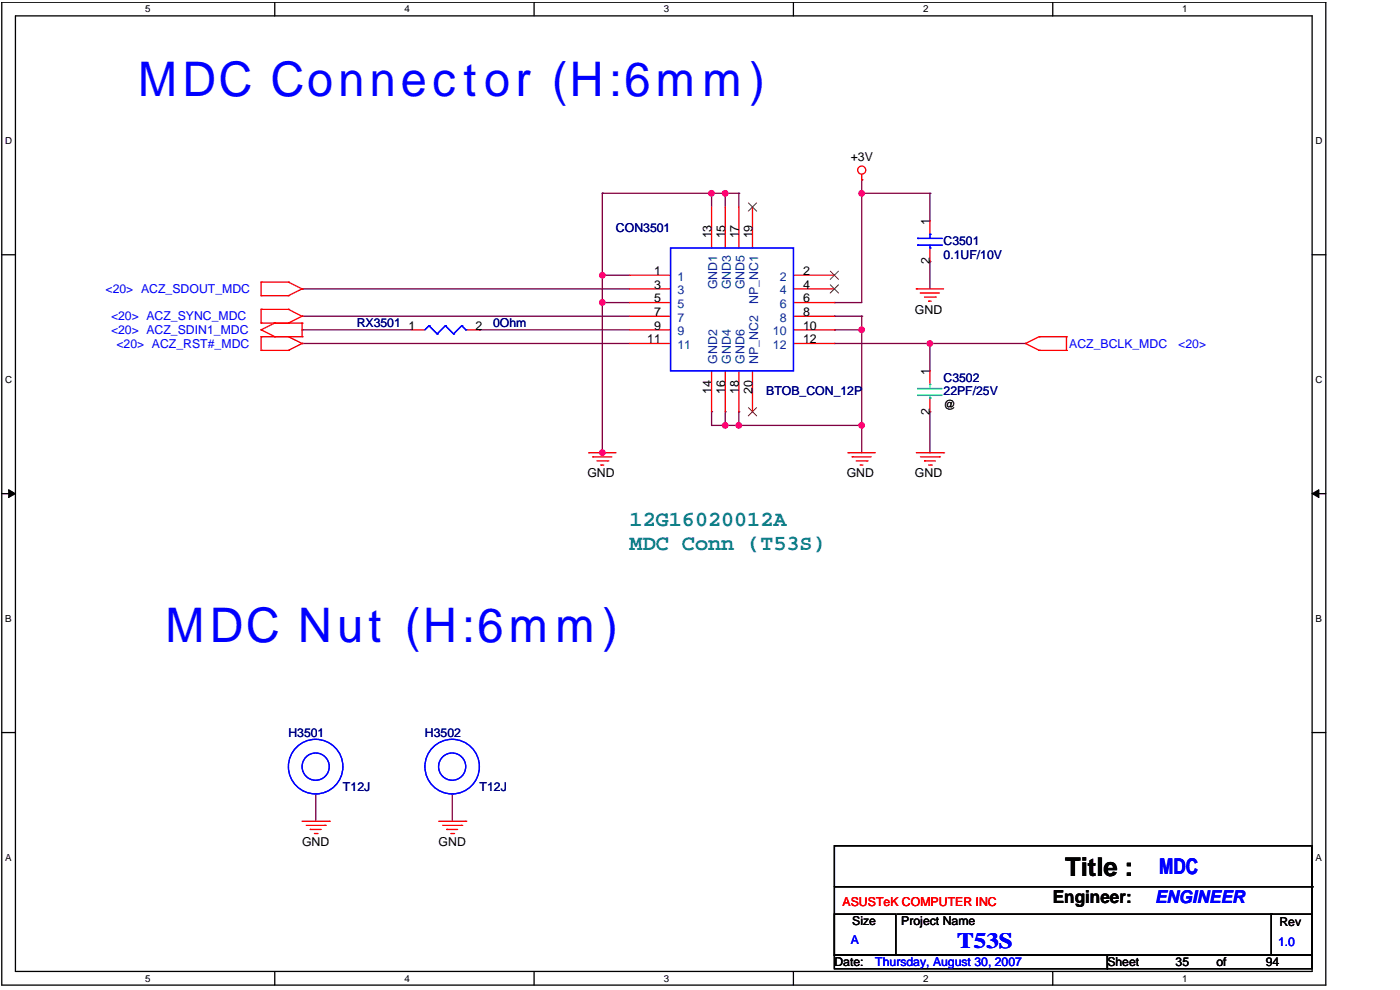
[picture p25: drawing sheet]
<svg xmlns="http://www.w3.org/2000/svg" width="297mm" height="210mm" viewBox="0 0 297 210" stroke-linecap="round" stroke-linejoin="round" font-family="sans-serif">
<defs><g id="words">
<g font-size="10.1" fill="#00f">
<text x="29.3" y="20.3">MDC Connector (H:6mm)</text>
<text x="35.1" y="136.1">MDC Nut (H:6mm)</text>
</g>
<text font-size="5.5" x="225.9" y="185.8">Title :</text>
<g font-size="4.6" fill="#008080">
<text x="133.6" y="111.5">12G16020012A</text>
<text x="133.6" y="116.7">MDC Conn (T53S)</text>
</g>
<g font-size="4.6" fill="#00f">
<text x="245.9" y="185.4">MDC</text>
<text x="203.1" y="201.1">T53S</text>
</g>
<text font-size="3.7" x="223.3" y="191.6">Engineer:</text>
<text font-size="3.7" fill="#00f" x="245.1" y="191.6">ENGINEER</text>
<g font-size="2.6">
<text x="180.5" y="34.1">+3V</text>
<text x="197.3" y="47.7" transform="rotate(-90 197.3 47.7)">1</text>
<text x="150.9" y="50.6" transform="rotate(-90 150.9 50.6)">13</text>
<text x="153.8" y="50.6" transform="rotate(-90 153.8 50.6)">15</text>
<text x="156.7" y="50.6" transform="rotate(-90 156.7 50.6)">17</text>
<text x="159.6" y="50.6" transform="rotate(-90 159.6 50.6)">19</text>
<text x="138.8" y="58.4">1</text>
<text x="170.4" y="58.4">2</text>
<text x="197.3" y="56.1" transform="rotate(-90 197.3 56.1)">2</text>
<text x="138.8" y="61.3">3</text>
<text x="138.8" y="64.2">5</text>
<text x="170.4" y="61.3">4</text>
<text x="170.4" y="64.2">6</text>
<text x="86.6" y="69.9">1</text>
<text x="100.9" y="69.9">2</text>
<text x="138.8" y="67.1">7</text>
<text x="138.8" y="69.9">9</text>
<text x="170.4" y="67.1">8</text>
<text x="170.4" y="69.9">10</text>
<text x="194.1" y="66.5">GND</text>
<text x="137.3" y="72.8">11</text>
<text x="170.4" y="72.8">12</text>
<text x="150.9" y="83.6" transform="rotate(-90 150.9 83.6)">14</text>
<text x="153.8" y="83.6" transform="rotate(-90 153.8 83.6)">16</text>
<text x="156.7" y="83.6" transform="rotate(-90 156.7 83.6)">18</text>
<text x="159.6" y="83.6" transform="rotate(-90 159.6 83.6)">20</text>
<text x="197.3" y="79.5" transform="rotate(-90 197.3 79.5)">1</text>
<text x="197.3" y="87.9" transform="rotate(-90 197.3 87.9)">2</text>
<text x="200.2" y="86.8">@</text>
<text x="124.6" y="101.2">GND</text>
<text x="179.6" y="101.2">GND</text>
<text x="194.1" y="101.2">GND</text>
<text x="64.1" y="179.4">GND</text>
<text x="93" y="179.4">GND</text>
<text x="180.8" y="196.2">Size</text>
<text x="191.2" y="196.2">Project Name</text>
<text x="271.4" y="196.5">Rev</text>
<text x="177" y="204.9">Date:</text>
<text x="234.9" y="204.9">Sheet</text>
<text x="249.4" y="204.9">35</text>
<text x="258.1" y="204.9">of</text>
<text x="268.5" y="204.9">94</text>
</g>
<g font-size="2.6" fill="#000080">
<text x="130.7" y="49.1">CON3501</text>
<text x="200.2" y="52">C3501</text>
<text x="200.2" y="54.9">0.1UF/10V</text>
<text x="75.7" y="69.4">RX3501</text>
<text x="104.6" y="69.4">0Ohm</text>
<text x="162.5" y="83.9">BTOB_CON_12P</text>
<text x="200.2" y="81">C3502</text>
<text x="200.2" y="83.9">22PF/25V</text>
<text x="61.2" y="156.3">H3501</text>
<text x="90.1" y="156.3">H3502</text>
<text x="72.8" y="167.9">T12J</text>
<text x="101.7" y="167.9">T12J</text>
</g>
<g font-size="2.6" fill="#004080">
<text x="143.7" y="59.5">1</text>
<text x="165.4" y="59.5">2</text>
<text x="143.7" y="62.4">3</text>
<text x="143.7" y="65.3">5</text>
<text x="152.2" y="61.4" transform="rotate(-90 152.2 61.4)">GND1</text>
<text x="155.1" y="61.4" transform="rotate(-90 155.1 61.4)">GND3</text>
<text x="157.9" y="61.4" transform="rotate(-90 157.9 61.4)">GND5</text>
<text x="160.8" y="64.4" transform="rotate(-90 160.8 64.4)">NP_NC1</text>
<text x="165.4" y="62.4">4</text>
<text x="165.4" y="65.3">6</text>
<text x="143.7" y="68.2">7</text>
<text x="143.7" y="71.1">9</text>
<text x="164" y="71.1">10</text>
<text x="165.4" y="68.2">8</text>
<text x="143.7" y="74">11</text>
<text x="152.2" y="77.2" transform="rotate(-90 152.2 77.2)">GND2</text>
<text x="155.1" y="77.2" transform="rotate(-90 155.1 77.2)">GND4</text>
<text x="157.9" y="77.2" transform="rotate(-90 157.9 77.2)">GND6</text>
<text x="160.8" y="77.2" transform="rotate(-90 160.8 77.2)">NP_NC2</text>
<text x="164" y="74">12</text>
</g>
<g font-size="2.6" fill="#00f">
<text x="22.4" y="62.2">&lt;20&gt; ACZ_SDOUT_MDC</text>
<text x="23.6" y="70.8">&lt;20&gt; ACZ_SDIN1_MDC</text>
<text x="23.6" y="67.9">&lt;20&gt; ACZ_SYNC_MDC</text>
<text x="24.7" y="73.7">&lt;20&gt; ACZ_RST#_MDC</text>
<text x="226.8" y="73.7">ACZ_BCLK_MDC</text>
<text x="250" y="73.7">&lt;20&gt;</text>
<text x="180.5" y="200.3">A</text>
<text x="271.1" y="200.6">1.0</text>
<text x="185.7" y="204.9">Thursday, August 30, 2007</text>
</g>
<text font-size="2.6" fill="#f00" x="178.7" y="192.2">ASUSTeK COMPUTER INC</text>
<g font-size="2.1">
<text x="30.8" y="2.6">5</text>
<text x="85.8" y="2.6">4</text>
<text x="140.8" y="2.6">3</text>
<text x="195.8" y="2.6">2</text>
<text x="250.8" y="2.6">1</text>
<text x="1.1" y="30.5">D</text>
<text x="279.1" y="30.5">D</text>
<text x="1.1" y="81.2">C</text>
<text x="279.1" y="81.2">C</text>
<text x="1.1" y="131.9">B</text>
<text x="279.1" y="131.9">B</text>
<text x="1.1" y="182.6">A</text>
<text x="279.1" y="182.6">A</text>
<text x="30.8" y="208.2">5</text>
<text x="85.8" y="208.2">4</text>
<text x="140.8" y="208.2">3</text>
<text x="195.8" y="208.2">2</text>
<text x="250.8" y="208.2">1</text>
</g>
</g></defs>
<path d="M.4 .5h280.9v208.5h-280.9zM3.3 3.4h275.1v202.7h-275.1z" fill="none" stroke="#000" stroke-width=".28"/>
<g fill="#fff">
<path d="M30.8 .8h1.1v2.3h-1.1z"/>
<path d="M30.8 206.4h1.1v2.3h-1.1z"/>
</g>
<path d="M58.3 .5v2.9M58.3 206.1v2.9" fill="none" stroke="#000" stroke-width=".28"/>
<g fill="#fff">
<path d="M85.8 .8h1.1v2.3h-1.1z"/>
<path d="M85.8 206.4h1.1v2.3h-1.1z"/>
</g>
<path d="M113.3 .5v2.9M113.3 206.1v2.9" fill="none" stroke="#000" stroke-width=".28"/>
<g fill="#fff">
<path d="M140.8 .8h1.2v2.3h-1.2z"/>
<path d="M140.8 206.4h1.2v2.3h-1.2z"/>
</g>
<path d="M168.3 .5v2.9M168.3 206.1v2.9" fill="none" stroke="#000" stroke-width=".28"/>
<g fill="#fff">
<path d="M195.8 .8h1.2v2.3h-1.2z"/>
<path d="M195.8 206.4h1.2v2.3h-1.2z"/>
</g>
<path d="M223.3 .5v2.9M223.3 206.1v2.9" fill="none" stroke="#000" stroke-width=".28"/>
<g fill="#fff">
<path d="M250.8 .8h1.2v2.3h-1.2z"/>
<path d="M250.8 206.4h1.2v2.3h-1.2z"/>
<path d="M1.1 28.7h1.5v2.3h-1.5z"/>
<path d="M279.1 28.7h1.5v2.3h-1.5z"/>
<path d="M1.1 79.4h1.5v2.3h-1.5z"/>
<path d="M279.1 79.4h1.5v2.3h-1.5z"/>
</g>
<path d="M.4 54h2.9M278.4 54h2.9" fill="none" stroke="#000" stroke-width=".28"/>
<g fill="#fff">
<path d="M1.1 130.1h1.4v2.3h-1.4z"/>
<path d="M279.1 130.1h1.4v2.3h-1.4z"/>
</g>
<path d="M.4 104.7h2.9M278.4 104.7h2.9" fill="none" stroke="#000" stroke-width=".28"/>
<path d="M1.8 103.9l1.5 .8-1.5 .8zM278.4 104.7l1.4-.8v1.6z" fill="#000"/>
<path d="M1.8 103.9l1.5 .8-1.5 .8zM278.4 104.7l1.4-.8v1.6z" fill="none" stroke="#000" stroke-width=".21"/>
<g fill="#fff">
<path d="M1.1 180.7h1.4v2.3h-1.4z"/>
<path d="M279.1 180.7h1.4v2.3h-1.4z"/>
</g>
<path d="M.4 155.4h2.9M278.4 155.4h2.9" fill="none" stroke="#000" stroke-width=".28"/>
<path d="M153.9 41h.1M153.9 41h2.8M197.3 87.3h.1M197.3 87.3v8.7" fill="none" stroke="#800040" stroke-width=".28"/>
<circle cx="153.8" cy="41" r=".57" fill="#f0f"/>
<circle cx="153.8" cy="41" r=".57" fill="none" stroke="#f0f" stroke-width=".28"/>
<path d="M197.3 55.5h.1M197.3 55.5v5.8M101.7 70h.1M101.7 70h31.9M197.3 72.9h.1M197.3 72.9v5.8M197.3 72.9h20.2" fill="none" stroke="#800040" stroke-width=".28"/>
<circle cx="197.3" cy="72.9" r=".57" fill="#f0f"/>
<circle cx="197.3" cy="72.9" r=".57" fill="none" stroke="#f0f" stroke-width=".28"/>
<g fill="none" stroke="#800040" stroke-width=".28">
<path d="M127.8 58.4h.1M127.8 58.4h5.8M197.3 41h.1M197.3 41v5.8M64.1 70h.1M64.1 61.3h.1M64.1 72.9h.1M64.1 67.1h.1M64.1 70h23.1M64.1 61.3h69.5M64.1 72.9h69.5M64.1 67.1h69.5"/>
<path d="M127.8 64.2h.1M127.8 64.2h5.8M177 67.1h.1M177 70h.1M177 70h5.8M177 67.1h5.8M182.8 70h.1M182.8 70v20.2"/>
</g>
<circle cx="182.8" cy="90.2" r=".57" fill="#f0f"/>
<circle cx="182.8" cy="90.2" r=".57" fill="none" stroke="#f0f" stroke-width=".28"/>
<circle cx="182.8" cy="70" r=".57" fill="#f0f"/>
<circle cx="182.8" cy="70" r=".57" fill="none" stroke="#f0f" stroke-width=".28"/>
<path d="M182.8 41h.1M182.8 41v23.2h-5.8M182.8 41h14.5M177 64.2h.1" fill="none" stroke="#800040" stroke-width=".28"/>
<circle cx="182.8" cy="41" r=".57" fill="#f0f"/>
<circle cx="182.8" cy="41" r=".57" fill="none" stroke="#f0f" stroke-width=".28"/>
<g fill="none" stroke="#800040" stroke-width=".28">
<path d="M151 87.3h.1M151 90.2h.1M151 87.3v2.9M151 90.2h2.9M156.7 87.3h.1M156.7 90.2h.1M156.7 90.2h26.1M156.7 87.3v2.9M182.8 90.2h.1M182.8 90.2v5.8M67 168.4h.1M67 168.4v5.8"/>
<path d="M95.9 168.4h.1M95.9 168.4v5.8"/>
</g>
<circle cx="156.7" cy="90.2" r=".57" fill="#f0f"/>
<circle cx="156.7" cy="90.2" r=".57" fill="none" stroke="#f0f" stroke-width=".28"/>
<path d="M153.9 87.3h.1M153.9 90.2h.1M153.9 87.3v2.9M153.9 90.2h2.8" fill="none" stroke="#800040" stroke-width=".28"/>
<circle cx="153.8" cy="90.2" r=".57" fill="#f0f"/>
<circle cx="153.8" cy="90.2" r=".57" fill="none" stroke="#f0f" stroke-width=".28"/>
<path d="M156.7 41h.1M156.7 41v2.9M127.8 64.2h.1M127.8 64.2v31.8" fill="none" stroke="#800040" stroke-width=".28"/>
<circle cx="127.8" cy="96" r=".57" fill="#f0f"/>
<circle cx="127.8" cy="96" r=".57" fill="none" stroke="#f0f" stroke-width=".28"/>
<circle cx="127.8" cy="64.2" r=".57" fill="#f0f"/>
<circle cx="127.8" cy="64.2" r=".57" fill="none" stroke="#f0f" stroke-width=".28"/>
<path d="M127.8 41h.1M127.8 41h26.1M151 41h.1M151 41v2.9M153.9 41h.1M153.9 41v2.9" fill="none" stroke="#800040" stroke-width=".28"/>
<circle cx="150.9" cy="41" r=".57" fill="#f0f"/>
<circle cx="150.9" cy="41" r=".57" fill="none" stroke="#f0f" stroke-width=".28"/>
<path d="M182.8 38.1h.1M182.8 38.1v2.9M127.8 41h.1M127.8 58.4h.1M127.8 41v23.2M177 72.9h.1M177 72.9h20.3M182.8 67.1h.1M182.8 67.1v2.9" fill="none" stroke="#800040" stroke-width=".28"/>
<circle cx="127.8" cy="58.4" r=".57" fill="#f0f"/>
<circle cx="127.8" cy="58.4" r=".57" fill="none" stroke="#f0f" stroke-width=".28"/>
<g fill="none" stroke="#f00" stroke-width=".28">
<path d="M182.8 38.1h.1M182.8 37v1.1M55.4 59.8h.1M55.4 59.8v2.9M55.4 59.8h5.8M61.2 59.8h.1M61.2 59.8l2.9 1.5M133.6 58.4h8.7M151 43.9v8.7M153.9 43.9v8.7M156.7 43.9v8.7M159.6 43.9v8.7"/>
<path d="M168.3 58.4h8.7M197.3 46.8v2.9M197.3 52.6v2.9M55.4 70h.1M55.4 65.6h.1M55.4 68.5h.1M55.4 62.7h.1M55.4 71.4h.1M55.4 74.3h.1M55.4 68.5h8.7M55.4 71.4h8.7M55.4 70l2.9 1.4"/>
<path d="M55.4 65.6h5.8M55.4 65.6v2.9M55.4 71.4v2.9M55.4 62.7h5.8M55.4 74.3h5.8M58.3 68.5h.1M58.3 71.4h.1M58.3 68.5l-2.9 1.5M61.2 65.6h.1M61.2 68.5h.1M61.2 62.7h.1M61.2 71.4h.1"/>
<path d="M61.2 74.3h.1M61.2 65.6l2.9 1.5M61.2 71.4l2.9 1.5M64.1 68.5h.1M64.1 71.4h.1M64.1 67.1h.1M64.1 61.3h.1M64.1 72.9h.1M64.1 68.5v2.9M64.1 67.1l-2.9 1.4M64.1 61.3l-2.9 1.4M64.1 72.9l-2.9 1.4"/>
<path d="M87.2 70h2.9M98.8 70h2.9M133.6 61.3h8.7M133.6 70h8.7M133.6 64.2h8.7M133.6 67.1h8.7M133.6 72.9h8.7M151 78.7v8.6M153.9 78.7v8.6M156.7 78.7v8.6M159.6 78.7v8.6M168.3 61.3h8.7"/>
<path d="M168.3 70h8.7M168.3 64.2h8.7M168.3 67.1h8.7M168.3 72.9h8.7M194.4 61.3h.1M194.4 61.3h5.8M195.3 62.1h.1M195.3 62.1h4M196.1 63h2.3M197 63.9h.1M197 63.9h.6M197.3 78.7v2.9"/>
<path d="M198.4 63h.1M217.5 72.9h.1M217.5 72.9l2.9 1.4M220.4 71.4h.1M220.4 74.3h.1M220.4 71.4h5.8M220.4 71.4l-2.9 1.5M220.4 74.3h5.8M226.2 71.4h.1M226.2 74.3h.1M226.2 71.4v2.9M124.9 96h.1"/>
<path d="M124.9 96h5.8M125.8 96.9h.1M125.8 96.9h4M126.6 97.8h2.3M127.5 98.6h.1M127.5 98.6h.6M128.9 97.8h.1M179.9 96h.1M179.9 96h5.8M180.8 96.9h.1M180.8 96.9h4M181.6 97.8h2.4"/>
<path d="M182.5 98.6h.1M182.5 98.6h.6M184 97.8h.1M194.4 96h5.8M195.3 96.9h4M196.1 97.8h.1M196.1 97.8h2.3M197 98.6h.6M197.3 84.4v2.9M197.6 98.6h.1M199.3 96.9h.1M200.2 96h.1"/>
<path d="M64.1 174.2h5.8M65 175.1h4M65.8 175.9h.1M65.8 175.9h2.3M66.7 176.8h.6M67 168.4h.1M67.3 176.8h.1M69 175.1h.1M69.9 174.2h.1M93 174.2h5.8M93.9 175.1h4.1M94.8 175.9h.1"/>
<path d="M94.8 175.9h2.3M95.6 176.8h.6M95.9 168.4h.1M96.2 176.8h.1M98 175.1h.1M98.8 174.2h.1"/>
<circle cx="182.8" cy="36.1" r=".86"/>
</g>
<path d="M177 179.4h101.4v23.2h-101.4zM177 193.9h13v8.7h-13zM177 188.1h101.4M190.3 193.9h79.4M269.7 193.9h8.7v8.7h-8.7zM269.7 193.9h.1M278.4 188.1h.1M177 202.6h57.9v2.9h-57.9zM234.9 202.6h43.5v2.9h-43.5z" fill="none" stroke="#000" stroke-width=".28"/>
<path d="M194.7 82.4h.1M194.7 83.9h.1M194.7 82.4h5.2M194.7 83.9h5.2M197.3 81.6h.1M197.3 84.4h.1M197.3 81.6v.8M197.3 83.9v.5" fill="none" stroke="#00ff80" stroke-width=".28"/>
<g fill="none" stroke="#00f" stroke-width=".28">
<path d="M142.3 52.6h26v26.1h-26zM194.7 50.6h.1M194.7 52h.1M194.7 50.6h5.2M194.7 52h5.2M197.3 49.7h.1M197.3 52.6h.1M197.3 49.7v.9M197.3 52v.6M91 69.1h.1M91 69.1l1.7 1.7M91 69.1l-.9 .9"/>
<path d="M92.7 70.8h.1M94.5 69.1h.1M94.5 69.1l1.7 1.7M94.5 69.1l-1.8 1.7M96.2 70.8h.1M98 69.1h.1M98 69.1l.8 .9M98 69.1l-1.8 1.7M98.8 70h.1"/>
<circle cx="67" cy="162.6" r="5.8"/>
<circle cx="67" cy="162.6" r="2.88"/>
<circle cx="95.9" cy="162.6" r="5.8"/>
<circle cx="95.9" cy="162.6" r="2.88"/>
</g>
<path d="M158.8 43l1.7 1.8M160.5 43l-1.8 1.8M176.1 57.5l1.8 1.8M177.9 57.5l-1.8 1.8M176.1 60.4l1.8 1.8M177.9 60.4l-1.8 1.8M158.8 86.5l1.7 1.7M160.5 86.5l-1.8 1.7" fill="none" stroke="#804000" stroke-width=".21"/>
<circle cx="153.8" cy="41" r=".57" fill="#f0f"/>
<circle cx="153.8" cy="41" r=".57" fill="none" stroke="#f0f" stroke-width=".28"/>
<circle cx="197.3" cy="72.9" r=".57" fill="#f0f"/>
<circle cx="197.3" cy="72.9" r=".57" fill="none" stroke="#f0f" stroke-width=".28"/>
<circle cx="182.8" cy="90.2" r=".57" fill="#f0f"/>
<circle cx="182.8" cy="90.2" r=".57" fill="none" stroke="#f0f" stroke-width=".28"/>
<circle cx="182.8" cy="70" r=".57" fill="#f0f"/>
<circle cx="182.8" cy="70" r=".57" fill="none" stroke="#f0f" stroke-width=".28"/>
<circle cx="182.8" cy="41" r=".57" fill="#f0f"/>
<circle cx="182.8" cy="41" r=".57" fill="none" stroke="#f0f" stroke-width=".28"/>
<circle cx="156.7" cy="90.2" r=".57" fill="#f0f"/>
<circle cx="156.7" cy="90.2" r=".57" fill="none" stroke="#f0f" stroke-width=".28"/>
<circle cx="153.8" cy="90.2" r=".57" fill="#f0f"/>
<circle cx="153.8" cy="90.2" r=".57" fill="none" stroke="#f0f" stroke-width=".28"/>
<circle cx="127.8" cy="96" r=".57" fill="#f0f"/>
<circle cx="127.8" cy="96" r=".57" fill="none" stroke="#f0f" stroke-width=".28"/>
<circle cx="127.8" cy="64.2" r=".57" fill="#f0f"/>
<circle cx="127.8" cy="64.2" r=".57" fill="none" stroke="#f0f" stroke-width=".28"/>
<circle cx="150.9" cy="41" r=".57" fill="#f0f"/>
<circle cx="150.9" cy="41" r=".57" fill="none" stroke="#f0f" stroke-width=".28"/>
<circle cx="127.8" cy="58.4" r=".57" fill="#f0f"/>
<circle cx="127.8" cy="58.4" r=".57" fill="none" stroke="#f0f" stroke-width=".28"/>
<use href="#words"/>
</svg>
